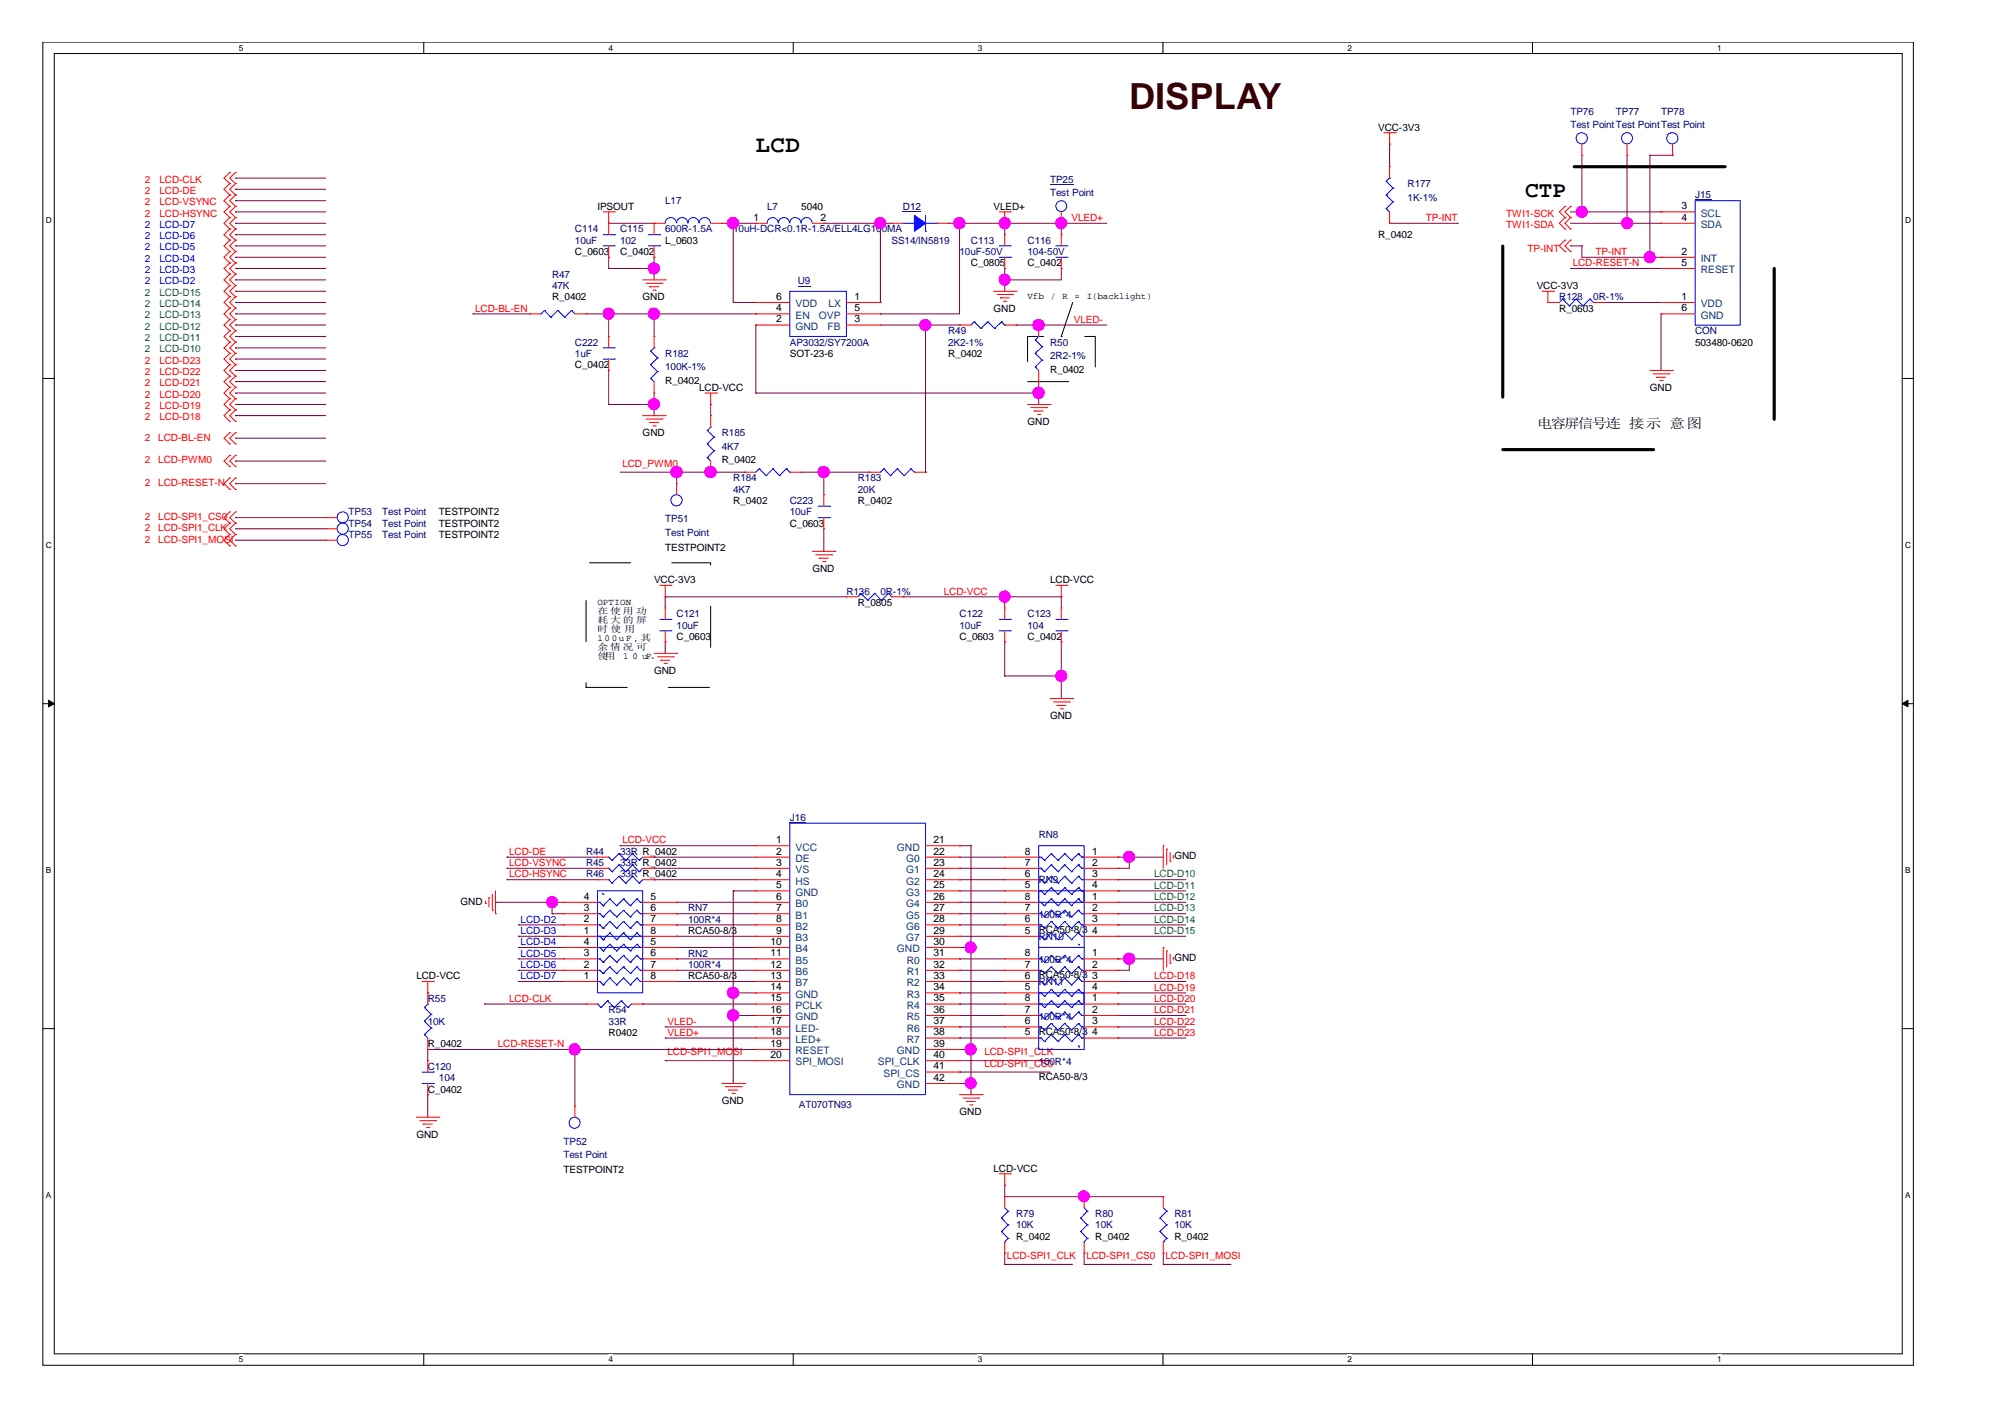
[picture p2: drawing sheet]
<svg xmlns="http://www.w3.org/2000/svg" width="297mm" height="210mm" viewBox="0 0 297 210" stroke-linecap="round" stroke-linejoin="round" font-family="sans-serif">
<defs><g id="words">
<text font-size="5.3" fill="#400000" x="167.3" y="16.2">DISPLAY</text>
<text font-size="3.5" x="112" y="22.5">LCD</text>
<text font-size="3.3" x="226" y="29.1">CTP</text>
<text font-size="2" x="227.7" y="63.5">电容屏信号连 接示 意图</text>
<g font-size="1.5" fill="#000080">
<text x="232.7" y="17">TP76</text>
<text x="239.4" y="17">TP77</text>
<text x="246.1" y="17">TP78</text>
<text x="232.7" y="19">Test PointTest PointTest Point</text>
<text x="155.6" y="27.1">TP25</text>
<text x="155.6" y="29.1">Test Point</text>
<text x="208.5" y="27.7">R177</text>
<text x="208.5" y="29.7">1K-1%</text>
<text x="251.1" y="29.4">J15</text>
<text x="85.2" y="34.4">C114</text>
<text x="91.9" y="34.4">C115</text>
<text x="98.6" y="30.2">L17</text>
<text x="98.6" y="34.4">600R-1.5A</text>
<text x="108.6" y="34.4">10uH-DCR&lt;0.1R-1.5A/ELL4LG100MA</text>
<text x="113.7" y="31.1">L7</text>
<text x="133.8" y="31.1">D12</text>
<text x="81.8" y="41.1">R47</text>
<text x="85.2" y="36.1">10uF</text>
<text x="91.9" y="36.1">102</text>
<text x="132.1" y="36.1">SS14/IN5819</text>
<text x="142.2" y="37.8">10uF-50V</text>
<text x="143.8" y="36.1">C113</text>
<text x="152.2" y="36.1">C116</text>
<text x="152.2" y="37.8">104-50V</text>
<text x="81.8" y="42.8">47K</text>
<text x="118.2" y="42.1">U9</text>
<text x="231" y="44.5">R128</text>
<text x="236.1" y="44.5">0R-1%</text>
<text x="85.2" y="51.2">C222</text>
<text x="85.2" y="52.9">1uF</text>
<text x="98.6" y="52.9">R182</text>
<text x="117" y="51.2">AP3032/SY7200A</text>
<text x="140.5" y="49.5">R49</text>
<text x="140.5" y="51.2">2K2-1%</text>
<text x="155.6" y="51.2">R50</text>
<text x="155.6" y="53.2">2R2-1%</text>
<text x="251.1" y="49.5">CON</text>
<text x="98.6" y="54.9">100K-1%</text>
<text x="106.9" y="64.6">R185</text>
<text x="106.9" y="66.6">4K7</text>
<text x="108.6" y="71.3">R184</text>
<text x="127.1" y="71.3">R183</text>
<text x="51.6" y="76.3">TP53</text>
<text x="56.6" y="76.3">Test Point</text>
<text x="98.6" y="77.4">TP51</text>
<text x="108.6" y="73">4K7</text>
<text x="117" y="74.6">C223</text>
<text x="117" y="76.3">10uF</text>
<text x="127.1" y="73">20K</text>
<text x="51.6" y="78">TP54</text>
<text x="51.6" y="79.7">TP55</text>
<text x="56.6" y="78">Test Point</text>
<text x="56.6" y="79.7">Test Point</text>
<text x="98.6" y="79.3">Test Point</text>
<text x="125.4" y="88.1">R136</text>
<text x="130.4" y="88.1">0R-1%</text>
<text x="100.2" y="91.4">C121</text>
<text x="100.2" y="93.1">10uF</text>
<text x="142.2" y="91.4">C122</text>
<text x="142.2" y="93.1">10uF</text>
<text x="152.2" y="91.4">C123</text>
<text x="152.2" y="93.1">104</text>
<text x="117" y="121.6">J16</text>
<text x="153.9" y="124.1">RN8</text>
<text x="86.8" y="130">R46</text>
<text x="86.8" y="128.3">R45</text>
<text x="86.8" y="126.6">R44</text>
<text x="91.9" y="130">33R R_0402</text>
<text x="91.9" y="128.3">33R R_0402</text>
<text x="91.9" y="126.6">33R R_0402</text>
<text x="153.9" y="130.8">RN9</text>
<text x="101.9" y="136.7">100R*4</text>
<text x="101.9" y="135">RN7</text>
<text x="153.9" y="136">100R*4</text>
<text x="101.9" y="143.4">100R*4</text>
<text x="101.9" y="141.7">RN2</text>
<text x="153.9" y="139.2">RN10</text>
<text x="153.9" y="142.7">100R*4</text>
<text x="63.4" y="148.4">R55</text>
<text x="153.9" y="145.9">RN11</text>
<text x="63.4" y="151.8">10K</text>
<text x="90.2" y="150.1">R54</text>
<text x="90.2" y="151.8">33R</text>
<text x="153.9" y="151.1">100R*4</text>
<text x="63.4" y="158.5">C120</text>
<text x="65" y="160.2">104</text>
<text x="153.9" y="157.8">100R*4</text>
<text x="118.4" y="164.2">AT070TN93</text>
<text x="83.5" y="169.6">TP52</text>
<text x="83.5" y="171.5">Test Point</text>
<text x="150.5" y="180.3">R79</text>
<text x="150.5" y="182">10K</text>
<text x="162.3" y="180.3">R80</text>
<text x="162.3" y="182">10K</text>
<text x="174" y="180.3">R81</text>
<text x="174" y="182">10K</text>
</g>
<g font-size="1.5">
<text x="204.2" y="19.4">VCC-3V3</text>
<text x="88.5" y="31.1">IPSOUT</text>
<text x="111.6" y="32.7">1</text>
<text x="118.7" y="31.1">5040</text>
<text x="121.5" y="32.7">2</text>
<text x="147.2" y="31.1">VLED+</text>
<text x="204.2" y="35.3">R_0402</text>
<text x="249.1" y="31">3</text>
<text x="249.1" y="32.7">4</text>
<text x="85.2" y="37.8">C_0603</text>
<text x="91.9" y="37.8">C_0402</text>
<text x="98.6" y="36.1">L_0603</text>
<text x="143.8" y="39.5">C_0805</text>
<text x="152.2" y="39.5">C_0402</text>
<text x="249.1" y="37.7">2</text>
<text x="249.1" y="39.4">5</text>
<text x="81.8" y="44.5">R_0402</text>
<text x="95.2" y="44.5">GND</text>
<text x="115" y="44.4">6</text>
<text x="115" y="46.1">4</text>
<text x="115" y="47.8">2</text>
<text x="126.6" y="47.8">3</text>
<text x="126.6" y="46.1">5</text>
<text x="126.6" y="44.4">1</text>
<text x="147.2" y="46.2">GND</text>
<text x="227.7" y="42.8">VCC-3V3</text>
<text x="231" y="46.2">R_0603</text>
<text x="249.1" y="44.4">1</text>
<text x="249.1" y="46.1">6</text>
<text x="117" y="52.9">SOT-23-6</text>
<text x="140.5" y="52.9">R_0402</text>
<text x="251.1" y="51.2">503480-0620</text>
<text x="85.2" y="54.5">C_0402</text>
<text x="98.6" y="56.9">R_0402</text>
<text x="103.6" y="57.9">LCD-VCC</text>
<text x="155.6" y="55.2">R_0402</text>
<text x="244.4" y="57.9">GND</text>
<text x="95.2" y="64.6">GND</text>
<text x="152.2" y="62.9">GND</text>
<text x="106.9" y="68.6">R_0402</text>
<text x="65" y="76.3">TESTPOINT2</text>
<text x="108.6" y="74.6">R_0402</text>
<text x="127.1" y="74.6">R_0402</text>
<text x="65" y="78">TESTPOINT2</text>
<text x="65" y="79.7">TESTPOINT2</text>
<text x="98.6" y="81.5">TESTPOINT2</text>
<text x="117" y="78">C_0603</text>
<text x="96.9" y="86.4">VCC-3V3</text>
<text x="120.4" y="84.7">GND</text>
<text x="127.1" y="89.8">R_0805</text>
<text x="155.6" y="86.4">LCD-VCC</text>
<text x="100.2" y="94.8">C_0603</text>
<text x="142.2" y="94.8">C_0603</text>
<text x="152.2" y="94.8">C_0402</text>
<text x="96.9" y="99.8">GND</text>
<text x="155.6" y="106.5">GND</text>
<text x="115" y="124.9">1</text>
<text x="138.3" y="124.9">21</text>
<text x="115" y="126.6">2</text>
<text x="115" y="128.2">3</text>
<text x="115" y="129.9">4</text>
<text x="115" y="131.6">5</text>
<text x="138.3" y="126.6">22</text>
<text x="138.3" y="128.2">23</text>
<text x="138.3" y="129.9">24</text>
<text x="138.3" y="131.6">25</text>
<text x="151.8" y="126.6">8</text>
<text x="151.8" y="128.2">7</text>
<text x="151.8" y="129.9">6</text>
<text x="151.8" y="131.6">5</text>
<text x="161.8" y="126.6">1</text>
<text x="161.8" y="128.2">2</text>
<text x="161.8" y="129.9">3</text>
<text x="161.8" y="131.6">4</text>
<text x="174" y="127.3">GND</text>
<text x="68.2" y="134">GND</text>
<text x="86.5" y="136.6">2</text>
<text x="86.5" y="135">3</text>
<text x="86.5" y="133.3">4</text>
<text x="96.4" y="136.6">7</text>
<text x="96.4" y="135">6</text>
<text x="96.4" y="133.3">5</text>
<text x="115" y="133.3">6</text>
<text x="115" y="135">7</text>
<text x="115" y="136.6">8</text>
<text x="138.3" y="133.3">26</text>
<text x="138.3" y="135">27</text>
<text x="138.3" y="136.6">28</text>
<text x="151.8" y="133.3">8</text>
<text x="151.8" y="135">7</text>
<text x="151.8" y="136.6">6</text>
<text x="161.8" y="133.3">1</text>
<text x="161.8" y="135">2</text>
<text x="161.8" y="136.6">3</text>
<text x="86.5" y="138.3">1</text>
<text x="86.5" y="143.4">2</text>
<text x="86.5" y="141.7">3</text>
<text x="86.5" y="140">4</text>
<text x="96.4" y="138.3">8</text>
<text x="96.4" y="143.4">7</text>
<text x="96.4" y="141.7">6</text>
<text x="96.4" y="140">5</text>
<text x="101.9" y="138.4">RCA50-8/3</text>
<text x="114.1" y="140">10</text>
<text x="114.1" y="141.7">11</text>
<text x="114.1" y="143.4">12</text>
<text x="115" y="138.3">9</text>
<text x="138.3" y="138.3">29</text>
<text x="138.3" y="140">30</text>
<text x="138.3" y="141.7">31</text>
<text x="138.3" y="143.4">32</text>
<text x="151.8" y="141.7">8</text>
<text x="151.8" y="143.4">7</text>
<text x="151.8" y="138.3">5</text>
<text x="153.9" y="138.2">RCA50-8/3</text>
<text x="161.8" y="141.7">1</text>
<text x="161.8" y="143.4">2</text>
<text x="161.8" y="138.3">4</text>
<text x="174" y="142.4">GND</text>
<text x="61.7" y="145.1">LCD-VCC</text>
<text x="86.5" y="145">1</text>
<text x="96.4" y="145">8</text>
<text x="101.9" y="145.1">RCA50-8/3</text>
<text x="114.1" y="145">13</text>
<text x="114.1" y="146.7">14</text>
<text x="114.1" y="148.4">15</text>
<text x="138.3" y="145">33</text>
<text x="138.3" y="146.7">34</text>
<text x="138.3" y="148.4">35</text>
<text x="151.8" y="145">6</text>
<text x="151.8" y="146.7">5</text>
<text x="151.8" y="148.4">8</text>
<text x="153.9" y="144.9">RCA50-8/3</text>
<text x="161.8" y="145">3</text>
<text x="161.8" y="146.7">4</text>
<text x="161.8" y="148.4">1</text>
<text x="63.4" y="155.1">R_0402</text>
<text x="90.2" y="153.5">R0402</text>
<text x="114.1" y="150">16</text>
<text x="114.1" y="151.7">17</text>
<text x="114.1" y="153.4">18</text>
<text x="114.1" y="155.1">19</text>
<text x="138.3" y="155.1">39</text>
<text x="138.3" y="150">36</text>
<text x="138.3" y="151.7">37</text>
<text x="138.3" y="153.4">38</text>
<text x="151.8" y="150">7</text>
<text x="151.8" y="151.7">6</text>
<text x="151.8" y="153.4">5</text>
<text x="153.9" y="153.3">RCA50-8/3</text>
<text x="161.8" y="150">2</text>
<text x="161.8" y="151.7">3</text>
<text x="161.8" y="153.4">4</text>
<text x="63.4" y="161.9">C_0402</text>
<text x="114.1" y="156.7">20</text>
<text x="138.3" y="160.1">42</text>
<text x="138.3" y="156.7">40</text>
<text x="138.3" y="158.4">41</text>
<text x="153.9" y="160">RCA50-8/3</text>
<text x="106.9" y="163.5">GND</text>
<text x="142.2" y="165.2">GND</text>
<text x="61.7" y="168.5">GND</text>
<text x="83.5" y="173.8">TESTPOINT2</text>
<text x="147.2" y="173.6">LCD-VCC</text>
<text x="150.5" y="183.6">R_0402</text>
<text x="162.3" y="183.6">R_0402</text>
<text x="174" y="183.6">R_0402</text>
</g>
<g font-size="1.5" fill="#f00">
<text x="21.5" y="28.7">2</text>
<text x="21.5" y="27.1">2</text>
<text x="23.6" y="28.7">LCD-DE</text>
<text x="23.6" y="27.1">LCD-CLK</text>
<text x="21.5" y="30.4">2</text>
<text x="21.5" y="32.1">2</text>
<text x="23.6" y="30.4">LCD-VSYNC</text>
<text x="23.6" y="32.1">LCD-HSYNC</text>
<text x="158.7" y="32.7">VLED+</text>
<text x="211.2" y="32.7">TP-INT</text>
<text x="223.1" y="32.1">TWI1-SCK</text>
<text x="223.1" y="33.8">TWI1-SDA</text>
<text x="226.3" y="37.3">TP-INT</text>
<text x="233" y="39.4">LCD-RESET-N</text>
<text x="236.4" y="37.8">TP-INT</text>
<text x="70.4" y="46.2">LCD-BL-EN</text>
<text x="159.1" y="47.8">VLED-</text>
<text x="21.5" y="53.9">2</text>
<text x="23.6" y="53.9">LCD-D23</text>
<text x="21.5" y="58.9">2</text>
<text x="21.5" y="57.2">2</text>
<text x="21.5" y="55.6">2</text>
<text x="23.6" y="58.9">LCD-D20</text>
<text x="23.6" y="57.2">LCD-D21</text>
<text x="23.6" y="55.6">LCD-D22</text>
<text x="21.5" y="62.2">2</text>
<text x="21.5" y="60.6">2</text>
<text x="21.5" y="65.3">2</text>
<text x="23.5" y="65.3">LCD-BL-EN</text>
<text x="23.6" y="62.2">LCD-D18</text>
<text x="23.6" y="60.6">LCD-D19</text>
<text x="21.5" y="72">2</text>
<text x="21.5" y="68.6">2</text>
<text x="23.5" y="72">LCD-RESET-N</text>
<text x="23.5" y="68.6">LCD-PWM0</text>
<text x="92.2" y="69.2">LCD_PWM0</text>
<text x="21.5" y="77">2</text>
<text x="23.5" y="77">LCD-SPI1_CS0</text>
<text x="21.5" y="78.7">2</text>
<text x="21.5" y="80.4">2</text>
<text x="23.5" y="78.7">LCD-SPI1_CLK</text>
<text x="23.5" y="80.4">LCD-SPI1_MOSI</text>
<text x="139.8" y="88.1">LCD-VCC</text>
<text x="92.2" y="124.9">LCD-VCC</text>
<text x="75.4" y="128.3">LCD-VSYNC</text>
<text x="75.4" y="130">LCD-HSYNC</text>
<text x="75.4" y="126.6">LCD-DE</text>
<text x="75.4" y="148.4">LCD-CLK</text>
<text x="171" y="148.4">LCD-D20</text>
<text x="171" y="146.7">LCD-D19</text>
<text x="171" y="145">LCD-D18</text>
<text x="73.7" y="155.1">LCD-RESET-N</text>
<text x="98.9" y="153.4">VLED+</text>
<text x="98.9" y="151.8">VLED-</text>
<text x="171" y="153.4">LCD-D23</text>
<text x="171" y="151.8">LCD-D22</text>
<text x="171" y="150.1">LCD-D21</text>
<text x="98.9" y="156.4">LCD-SPI1_MOSI</text>
<text x="145.8" y="156.4">LCD-SPI1_CLK</text>
<text x="145.8" y="158">LCD-SPI1_CS0</text>
<text x="149.2" y="186.5">LCD-SPI1_CLK</text>
<text x="161" y="186.5">LCD-SPI1_CS0</text>
<text x="172.7" y="186.5">LCD-SPI1_MOSI</text>
</g>
<g font-size="1.5" fill="#00f">
<text x="21.5" y="33.8">2</text>
<text x="21.5" y="35.4">2</text>
<text x="23.6" y="33.8">LCD-D7</text>
<text x="23.6" y="35.4">LCD-D6</text>
<text x="21.5" y="37.1">2</text>
<text x="21.5" y="38.8">2</text>
<text x="21.5" y="40.5">2</text>
<text x="23.6" y="37.1">LCD-D5</text>
<text x="23.6" y="38.8">LCD-D4</text>
<text x="23.6" y="40.5">LCD-D3</text>
<text x="21.5" y="42.1">2</text>
<text x="23.6" y="42.1">LCD-D2</text>
<text x="77.1" y="136.7">LCD-D2</text>
<text x="77.1" y="138.4">LCD-D3</text>
<text x="77.1" y="140">LCD-D4</text>
<text x="77.1" y="143.4">LCD-D6</text>
<text x="77.1" y="141.7">LCD-D5</text>
<text x="77.1" y="145">LCD-D7</text>
</g>
<g font-size="1.5" fill="#004080">
<text x="252" y="32.1">SCL</text>
<text x="252" y="33.8">SDA</text>
<text x="252" y="38.8">INT</text>
<text x="252" y="40.5">RESET</text>
<text x="117.9" y="45.5">VDD</text>
<text x="117.9" y="47.2">EN</text>
<text x="121.3" y="47.2">OVP</text>
<text x="122.7" y="45.5">LX</text>
<text x="252" y="45.5">VDD</text>
<text x="252" y="47.2">GND</text>
<text x="117.9" y="48.9">GND</text>
<text x="122.6" y="48.9">FB</text>
<text x="117.9" y="126">VCC</text>
<text x="132.9" y="126">GND</text>
<text x="117.9" y="127.7">DE</text>
<text x="117.9" y="129.3">VS</text>
<text x="117.9" y="131">HS</text>
<text x="134.2" y="127.7">G0</text>
<text x="134.2" y="129.3">G1</text>
<text x="134.2" y="131">G2</text>
<text x="117.9" y="132.7">GND</text>
<text x="117.9" y="134.4">B0</text>
<text x="117.9" y="136.1">B1</text>
<text x="117.9" y="137.7">B2</text>
<text x="134.2" y="132.7">G3</text>
<text x="134.2" y="134.4">G4</text>
<text x="134.2" y="136.1">G5</text>
<text x="134.2" y="137.7">G6</text>
<text x="117.9" y="139.4">B3</text>
<text x="117.9" y="141.1">B4</text>
<text x="117.9" y="142.8">B5</text>
<text x="132.9" y="141.1">GND</text>
<text x="134.2" y="139.4">G7</text>
<text x="134.3" y="142.8">R0</text>
<text x="117.9" y="144.5">B6</text>
<text x="117.9" y="146.1">B7</text>
<text x="117.9" y="147.8">GND</text>
<text x="117.9" y="149.5">PCLK</text>
<text x="134.3" y="144.5">R1</text>
<text x="134.3" y="146.1">R2</text>
<text x="134.3" y="147.8">R3</text>
<text x="134.3" y="149.5">R4</text>
<text x="117.9" y="151.1">GND</text>
<text x="117.9" y="152.8">LED-</text>
<text x="117.9" y="154.5">LED+</text>
<text x="134.3" y="151.1">R5</text>
<text x="134.3" y="152.8">R6</text>
<text x="134.3" y="154.5">R7</text>
<text x="117.9" y="156.2">RESET</text>
<text x="117.9" y="157.8">SPI_MOSI</text>
<text x="130" y="157.8">SPI_CLK</text>
<text x="130.9" y="159.5">SPI_CS</text>
<text x="132.9" y="156.2">GND</text>
<text x="132.9" y="161.2">GND</text>
</g>
<g font-size="1.5" fill="#008000">
<text x="21.5" y="47.2">2</text>
<text x="21.5" y="45.5">2</text>
<text x="21.5" y="43.8">2</text>
<text x="23.6" y="47.2">LCD-D13</text>
<text x="23.6" y="45.5">LCD-D14</text>
<text x="23.6" y="43.8">LCD-D15</text>
<text x="21.5" y="52.2">2</text>
<text x="21.5" y="50.5">2</text>
<text x="21.5" y="48.9">2</text>
<text x="23.6" y="52.2">LCD-D10</text>
<text x="23.6" y="50.5">LCD-D11</text>
<text x="23.6" y="48.9">LCD-D12</text>
<text x="171" y="131.6">LCD-D11</text>
<text x="171" y="130">LCD-D10</text>
<text x="171" y="136.7">LCD-D14</text>
<text x="171" y="135">LCD-D13</text>
<text x="171" y="133.3">LCD-D12</text>
<text x="171" y="138.4">LCD-D15</text>
</g>
<g font-size="1.4">
<text x="152.2" y="44.3">Vfb</text>
<text x="155.6" y="44.3">/</text>
<text x="157.4" y="44.3">R</text>
<text x="159.2" y="44.3">=</text>
<text x="161" y="44.3">I(backlight)</text>
<text x="88.5" y="89.5">OPTION</text>
<text x="88.5" y="90.9">在 使 用 功</text>
<text x="88.5" y="92.3">耗 大 的 屏</text>
<text x="88.5" y="93.6">时 使 用</text>
<text x="88.5" y="95">1 0 0 u F , 其</text>
<text x="88.5" y="96.3">余 情 况 可</text>
<text x="88.5" y="97.7">使用</text>
<text x="92.3" y="97.7">1 0 uF。</text>
</g>
<g font-size="1.2">
<text x="35.4" y="7.5">5</text>
<text x="90.1" y="7.5">4</text>
<text x="144.9" y="7.5">3</text>
<text x="199.6" y="7.5">2</text>
<text x="254.4" y="7.5">1</text>
<text x="6.8" y="33.1">D</text>
<text x="282.2" y="33.1">D</text>
<text x="6.8" y="81.2">C</text>
<text x="282.2" y="81.2">C</text>
<text x="6.8" y="129.4">B</text>
<text x="282.2" y="129.4">B</text>
<text x="6.8" y="177.5">A</text>
<text x="282.2" y="177.5">A</text>
<text x="35.4" y="201.8">5</text>
<text x="90.1" y="201.8">4</text>
<text x="144.9" y="201.8">3</text>
<text x="199.6" y="201.8">2</text>
<text x="254.4" y="201.8">1</text>
</g>
</g></defs>
<path d="M6.3 6.2h277.2v196h-277.2zM8 7.9h273.8v192.6h-273.8z" fill="none" stroke="#000" stroke-width=".15"/>
<g fill="#fff">
<path d="M35.4 6.4h.6v1.4h-.6z"/>
<path d="M35.4 200.7h.6v1.4h-.6z"/>
</g>
<path d="M62.8 6.2v1.7M62.8 200.5v1.7" fill="none" stroke="#000" stroke-width=".15"/>
<g fill="#fff">
<path d="M90.1 6.4h.7v1.4h-.7z"/>
<path d="M90.1 200.7h.7v1.4h-.7z"/>
</g>
<path d="M117.5 6.2v1.7M117.5 200.5v1.7" fill="none" stroke="#000" stroke-width=".15"/>
<g fill="#fff">
<path d="M144.9 6.4h.6v1.4h-.6z"/>
<path d="M144.9 200.7h.6v1.4h-.6z"/>
</g>
<path d="M172.3 6.2v1.7M172.3 200.5v1.7" fill="none" stroke="#000" stroke-width=".15"/>
<g fill="#fff">
<path d="M199.6 6.4h.7v1.4h-.7z"/>
<path d="M199.6 200.7h.7v1.4h-.7z"/>
</g>
<path d="M227 6.2v1.7M227 200.5v1.7" fill="none" stroke="#000" stroke-width=".15"/>
<g fill="#fff">
<path d="M254.4 6.4h.6v1.4h-.6z"/>
<path d="M254.4 200.7h.6v1.4h-.6z"/>
<path d="M6.8 31.9h.8v1.4h-.8z"/>
<path d="M282.2 31.9h.9v1.4h-.9z"/>
<path d="M6.8 80.1h.8v1.4h-.8z"/>
<path d="M282.2 80.1h.9v1.4h-.9z"/>
</g>
<path d="M6.3 56.1h1.7M281.8 56.1h1.7" fill="none" stroke="#000" stroke-width=".15"/>
<g fill="#fff">
<path d="M6.8 128.2h.7v1.4h-.7z"/>
<path d="M282.2 128.2h.8v1.4h-.8z"/>
</g>
<path d="M6.3 104.2h1.7M281.8 104.2h1.7" fill="none" stroke="#000" stroke-width=".15"/>
<g fill="#000" stroke="#000" stroke-width=".15">
<path d="M7.2 103.7l.8 .5-.8 .5z" fill-rule="evenodd"/>
<path d="M281.8 104.2l.9-.5v1z" fill-rule="evenodd"/>
</g>
<g fill="#fff">
<path d="M6.8 176.4h.7v1.4h-.7z"/>
<path d="M282.2 176.4h.8v1.4h-.8z"/>
</g>
<path d="M6.3 152.4h1.7M281.8 152.4h1.7" fill="none" stroke="#000" stroke-width=".15"/>
<path d="M152.2 49.8h10.1v6.7h-10.1zM157.2 49.8h.1M158.9 44.8l-1.7 5M86.8 83.4h18.5v18.4h-18.5z" fill="none" stroke="#000" stroke-width=".15" stroke-dasharray="6.1 6.1"/>
<path d="M222.6 24.7h40.2v41.9h-40.2z" fill="none" stroke="#000" stroke-width=".47" stroke-dasharray="22.4 22.4"/>
<g fill="none" stroke="#800040" stroke-width=".15">
<path d="M34.9 34.8h.1M34.9 36.4h.1M34.9 33.1h.1M34.9 38.1h.1M34.9 39.8h.1M34.9 29.7h.1M34.9 31.4h.1M34.9 28h.1M34.9 26.4h.1M34.9 33.1h13.4M34.9 34.8h13.4M34.9 36.4h13.4"/>
<path d="M34.9 38.1h13.4M34.9 39.8h13.4M34.9 29.7h13.4M34.9 31.4h13.4M34.9 28h13.4M34.9 26.4h13.4M90.2 33.1h.1M90.2 38.1h.1M90.2 39.8h.1M90.2 33.1h6.7M90.2 38.1v1.7M90.2 39.8h6.7"/>
<path d="M96.9 39.8h.1M96.9 38.1h.1M96.9 38.1v3.4M106.9 33.1h5.1M108.6 33.1h.1M108.6 33.1v11.7M122 33.1h.1M122 33.1h10.1M130.4 33.1h.1M130.4 33.1v11.7M140.5 33.1h.1M140.5 33.1h23.5"/>
<path d="M142.2 33.1h.1M142.2 33.1v13.4h-11.8M148.8 33.1h.1M148.8 39.8h.1M148.8 33.1v1.7M148.8 39.8v3.4M157.2 39.8h.1M157.2 33.1h.1M157.2 33.1v1.7M157.2 39.8v1.7h-8.4M205.9 21.4h.1M205.9 33.1h10"/>
<path d="M205.9 21.4v3.3M215.9 33.1h.1M232.7 36.4h.1M232.7 39.8h.1M232.7 33.1h13.4M232.7 36.4h1.7M232.7 39.8h13.4M232.7 31.4h13.4M234.4 31.4h.1M234.4 36.4h.1M234.4 36.4v1.7h11.7M234.4 23v8.4"/>
<path d="M241 33.1h.1M241 23v10.1M244.4 38.1h.1M244.4 23h.1M244.4 23v15.1M244.4 23h3.4M246.1 38.1h.1M246.1 33.1h.1M246.1 31.4h.1M247.8 23h.1M34.9 53.2h.1M34.9 54.9h.1"/>
<path d="M34.9 56.5h.1M34.9 58.2h.1M34.9 44.8h.1M34.9 41.5h.1M34.9 59.9h.1M34.9 46.5h.1M34.9 48.1h.1M34.9 49.8h.1M34.9 43.2h.1M34.9 51.5h.1M34.9 41.5h13.4M34.9 46.5h13.4"/>
<path d="M34.9 58.2h13.4M34.9 44.8h13.4M34.9 48.1h13.4M34.9 53.2h13.4M34.9 54.9h13.4M34.9 56.5h13.4M34.9 59.9h13.4M34.9 49.8h13.4M34.9 43.2h13.4M34.9 51.5h13.4M70.1 46.5h.1M70.1 46.5h8.3"/>
<path d="M86.8 46.5h25.2M90.2 46.5h.1M90.2 59.9h.1M90.2 46.5v3.3M90.2 54.9v5M90.2 59.9h6.7M96.9 46.5h.1M96.9 59.9h.1M96.9 46.5v3.3M96.9 58.2v3.4M105.3 59.9v1.7M108.6 44.8h.1"/>
<path d="M108.6 44.8h3.4M112 58.2h.1M112 48.1h.1M112 46.5h.1M112 58.2h41.9M112 48.1v10.1M130.4 46.5h.1M130.4 48.1h11.8M137.1 48.1h.1M137.1 48.1v21.8M142.2 48.1h.1M148.8 41.5h.1"/>
<path d="M150.5 48.1h.1M150.5 48.1h13.5M153.9 58.2h.1M153.9 48.1h.1M153.9 56.5h.1M153.9 56.5v3.4M237.7 44.8h.1M237.7 44.8h8.4M246.1 46.5h.1M246.1 46.5v8.4M34.9 61.6h.1M34.9 71.6h.1"/>
<path d="M34.9 76.7h.1M34.9 78.3h.1M34.9 64.9h.1M34.9 68.3h.1M34.9 61.6h13.4M34.9 71.6h13.4M34.9 76.7h13.4M34.9 78.3h13.4M34.9 64.9h13.4M34.9 68.3h13.4M91.9 69.9h18.4M96.9 61.6h.1"/>
<path d="M100.2 69.9h.1M100.2 69.9v1.7M105.3 61.6h.1M105.3 69.9h.1M110.3 69.9h.1M118.7 69.9h10M122 69.9h.1M122 69.9v3.4M122 78.3v3.4M128.7 69.9h.1M137.1 69.9h.1M34.9 80h.1"/>
<path d="M34.9 80h13.4M98.6 88.4h.1M98.6 95.1h.1M98.6 88.4v1.7M98.6 95.1v1.7M98.6 88.4h26.8M122 81.7h.1M133.8 88.4h.1M133.8 88.4h23.4M148.8 95.1h.1M148.8 88.4h.1M148.8 88.4v1.7"/>
<path d="M148.8 95.1v5M157.2 88.4h.1M157.2 95.1h.1M157.2 88.4v1.7M157.2 95.1v8.4M148.8 100.1h.1M148.8 100.1h8.4M157.2 100.1h.1M73.4 133.7h.1M73.4 133.7h10.1M75.1 128.6h.1M75.1 130.3h.1"/>
<path d="M75.1 127h.1M75.1 130.3h13.4M75.1 128.6h13.4M75.1 127h13.4M76.8 137h.1M76.8 138.7h.1M76.8 137h6.7M76.8 138.7h6.7M81.8 133.7h.1M81.8 135.4h.1M81.8 135.4h1.7M81.8 133.7v1.7"/>
<path d="M91.9 125.3h.1M91.9 125.3h20.1M96.9 128.6h.1M96.9 130.3h.1M96.9 127h.1M96.9 130.3h15.1M96.9 128.6h15.1M96.9 127h15.1M100.2 133.7h.1M100.2 135.4h.1M100.2 137h.1M100.2 138.7h.1"/>
<path d="M100.2 137h11.8M100.2 135.4h11.8M100.2 133.7h11.8M100.2 138.7h11.8M108.6 132h.1M108.6 132h3.4M108.6 132v28.5M142.2 132h.1M142.2 130.3h.1M142.2 128.6h.1M142.2 127h.1M142.2 138.7h.1"/>
<path d="M142.2 137h.1M142.2 135.4h.1M142.2 133.7h.1M142.2 125.3h.1M142.2 137h6.6M142.2 135.4h6.6M142.2 133.7h6.6M142.2 132h6.6M142.2 138.7h6.6M142.2 130.3h6.6M142.2 125.3h1.6M142.2 128.6h6.6"/>
<path d="M142.2 127h6.6M143.8 125.3h.1M143.8 125.3v36.9M165.6 137h.1M165.6 135.4h.1M165.6 133.7h.1M165.6 132h.1M165.6 138.7h.1M165.6 130.3h.1M165.6 127h.1M165.6 128.6h.1M165.6 137h10.1"/>
<path d="M165.6 135.4h10.1M165.6 133.7h10.1M165.6 132h10.1M165.6 138.7h10.1M165.6 130.3h10.1M165.6 127h6.7M167.3 127h.1M167.3 127v1.6h-1.7M63.4 155.5h.1M63.4 155.5v1.6M63.4 155.5h48.6M71.8 148.7h.1"/>
<path d="M71.8 148.7h15M76.8 145.4h.1M76.8 140.3h.1M76.8 143.7h.1M76.8 142h.1M76.8 145.4h6.7M76.8 140.3h6.7M76.8 143.7h6.7M76.8 142h6.7M85.2 155.5h.1M85.2 155.5v8.3M95.2 148.7h.1"/>
<path d="M95.2 148.7h16.8M98.6 153.8h.1M98.6 152.1h.1M98.6 157.1h.1M98.6 153.8h13.4M98.6 152.1h13.4M98.6 157.1h13.4M100.2 140.3h.1M100.2 142h.1M100.2 143.7h.1M100.2 145.4h.1M100.2 145.4h11.8"/>
<path d="M100.2 140.3h11.8M100.2 143.7h11.8M100.2 142h11.8M108.6 147.1h.1M108.6 150.4h.1M108.6 147.1h3.4M108.6 150.4h3.4M112 155.5h.1M142.2 147.1h.1M142.2 145.4h.1M142.2 143.7h.1M142.2 142h.1"/>
<path d="M142.2 153.8h.1M142.2 152.1h.1M142.2 150.4h.1M142.2 148.7h.1M142.2 140.3h.1M142.2 155.5h.1M142.2 157.1h.1M142.2 158.8h.1M142.2 153.8h6.6M142.2 152.1h6.6M142.2 145.4h6.6M142.2 140.3h1.6"/>
<path d="M142.2 143.7h6.6M142.2 142h6.6M142.2 148.7h6.6M142.2 147.1h6.6M142.2 150.4h6.6M142.2 155.5h1.6M142.2 157.1h13.4M142.2 158.8h13.4M143.8 140.3h.1M165.6 153.8h.1M165.6 152.1h.1M165.6 150.4h.1"/>
<path d="M165.6 148.7h.1M165.6 147.1h.1M165.6 145.4h.1M165.6 142h.1M165.6 143.7h.1M165.6 153.8h10.1M165.6 152.1h10.1M165.6 145.4h10.1M165.6 142h6.7M165.6 148.7h10.1M165.6 147.1h10.1M165.6 150.4h10.1"/>
<path d="M167.3 142h.1M167.3 142v1.7h-1.7M63.4 162.2h.1M63.4 162.2v3.3M142.2 160.5h1.6M143.8 160.5h.1M143.8 162.2h.1M148.8 175.6h.1M148.8 177.3h.1M148.8 175.6v1.7M148.8 177.3h23.5M160.6 177.3h.1"/>
<path d="M148.8 187.3h.1M148.8 185.6h.1M148.8 185.6v1.7M148.8 187.3h10.1M160.6 185.6h.1M160.6 187.3h.1M160.6 187.3h10M160.6 185.6v1.7M172.3 187.3h.1M172.3 185.6h.1M172.3 187.3h10.1M172.3 185.6v1.7"/>
</g>
<g fill="#f0f" stroke="#f0f" stroke-width=".15">
<circle cx="160.6" cy="177.2" r=".81"/>
<circle cx="148.8" cy="88.4" r=".82"/>
<circle cx="157.2" cy="100.1" r=".82"/>
<circle cx="148.8" cy="41.4" r=".82"/>
<circle cx="153.9" cy="58.2" r=".83"/>
<circle cx="108.6" cy="33" r=".83"/>
<circle cx="148.8" cy="33" r=".82"/>
<circle cx="142.1" cy="33" r=".83"/>
<circle cx="157.2" cy="33" r=".82"/>
<circle cx="153.9" cy="48.1" r=".82"/>
<circle cx="130.4" cy="33" r=".83"/>
<circle cx="96.9" cy="39.8" r=".82"/>
<circle cx="85.1" cy="155.4" r=".82"/>
<circle cx="108.6" cy="147.1" r=".83"/>
<circle cx="108.6" cy="150.4" r=".83"/>
<circle cx="81.8" cy="133.6" r=".82"/>
<circle cx="143.8" cy="155.4" r=".82"/>
<circle cx="143.8" cy="140.3" r=".81"/>
<circle cx="143.8" cy="160.5" r=".81"/>
<circle cx="167.3" cy="142" r=".83"/>
<circle cx="167.3" cy="126.9" r=".82"/>
<circle cx="234.3" cy="31.4" r=".82"/>
<circle cx="244.4" cy="38.1" r=".82"/>
<circle cx="241" cy="33" r=".82"/>
<circle cx="90.2" cy="46.5" r=".82"/>
<circle cx="96.9" cy="46.5" r=".83"/>
<circle cx="96.9" cy="59.9" r=".82"/>
<circle cx="100.2" cy="69.9" r=".83"/>
<circle cx="137.1" cy="48.1" r=".82"/>
<circle cx="122" cy="69.9" r=".83"/>
<circle cx="105.3" cy="69.9" r=".83"/>
</g>
<g fill="none" stroke="#f00" stroke-width=".15">
<path d="M205 19.7h1.7M205.9 19.7v1.7M206.7 19.7h.1M34 27.2h.1M34 28.9h.1M34 30.6h.1M34 32.2h.1M34 33.9h.1M34 35.6h.1M34 37.3h.1M34 39h.1M34 25.5h.1"/>
<path d="M34 27.2l-.8 .8 .8 .9M34 28.9l-.8 .8 .8 .9M34 30.6l-.8 .8 .8 .8M34 32.2l-.8 .9 .8 .8M34 33.9l-.8 .9 .8 .8M34 35.6l-.8 .8 .8 .9M34 37.3l-.8 .8 .8 .9M34 25.5l-.8 .9 .8 .8M34 39l-.8 .8 .8 .8M34.9 27.2h.1M34.9 28.9h.1M34.9 30.6h.1"/>
<path d="M34.9 32.2h.1M34.9 33.9h.1M34.9 35.6h.1M34.9 37.3h.1M34.9 39h.1M34.9 25.5h.1M34.9 27.2l-.9 .8 .9 .9M34.9 28.9l-.9 .8 .9 .9M34.9 30.6l-.9 .8 .9 .8M34.9 32.2l-.9 .9 .9 .8M34.9 33.9l-.9 .9 .9 .8M34.9 35.6l-.9 .8 .9 .9"/>
<path d="M34.9 37.3l-.9 .8 .9 .9M34.9 25.5l-.9 .9 .9 .8M34.9 39l-.9 .8 .9 .8M89.4 31.4h1.6M90.2 33.1h.1M90.2 38.1h.1M90.2 31.4v3.4M90.2 36.4v1.7M91 31.4h.1M96.9 38.1h.1M96.9 33.1h.1M96.9 33.1v1.7"/>
<path d="M96.9 36.4v1.7M96.9 33.1h1.7M105.3 33.1h1.6M106.9 33.1h.1M112 33.1h.1M112 33.1h1.7M120.4 33.1h1.6M122 33.1h.1M132.1 33.1h.1M132.1 33.1h1.7M138.8 33.1h1.7M140.5 33.1h.1"/>
<path d="M148 31.4h1.7M148.8 33.1h.1M148.8 39.8h.1M148.8 34.8h.1M148.8 31.4v1.7M148.8 34.8v1.6M148.8 38.1v1.7M149.7 31.4h.1M157.2 33.1h.1M157.2 39.8h.1M157.2 34.8h.1M157.2 31.4v1.7"/>
<path d="M157.2 34.8v1.6M157.2 38.1v1.7M205.9 21.4h.1M205.9 33.1h.1M205.9 24.7h.1M205.9 24.7v1.7M205.9 31.4v1.7M231.9 30.6h.1M231.9 32.2h.1M231.9 33.9h.1M231.9 37.3h.1M231.9 35.6h.1"/>
<path d="M231.9 30.6l-.9 .8 .9 .8M231.9 32.2l-.9 .9 .9 .8M231.9 35.6l-.9 .8 .9 .9M232.7 30.6h.1M232.7 32.2h.1M232.7 33.9h.1M232.7 37.3h.1M232.7 35.6h.1M232.7 30.6l-.8 .8 .8 .8M232.7 32.2l-.8 .9 .8 .8M232.7 35.6l-.8 .8 .8 .9M234.4 23h.1"/>
<path d="M234.4 21.4v1.6M241 23h.1M241 21.4v1.6M246.1 38.1h.1M246.1 31.4h.1M246.1 33.1h.1M246.1 39.8h.1M246.1 31.4h5M246.1 33.1h5M246.1 38.1h5M246.1 39.8h5M247.8 23h.1"/>
<path d="M247.8 21.4v1.6M34 50.7h.1M34 52.3h.1M34 49h.1M34 47.3h.1M34 45.6h.1M34 44h.1M34 42.3h.1M34 59.1h.1M34 57.4h.1M34 55.7h.1M34 54h.1"/>
<path d="M34 40.6h.1M34 50.7l-.8 .8 .8 .8M34 49l-.8 .8 .8 .9M34 47.3l-.8 .8 .8 .9M34 45.6l-.8 .9 .8 .8M34 44l-.8 .8 .8 .8M34 42.3l-.8 .9 .8 .8M34 59.1l-.8 .8 .8 .8M34 57.4l-.8 .8 .8 .9M34 55.7l-.8 .8 .8 .9M34 54l-.8 .9 .8 .8M34 52.3l-.8 .9 .8 .8"/>
<path d="M34 40.6l-.8 .9 .8 .8M34.9 50.7h.1M34.9 52.3h.1M34.9 49h.1M34.9 47.3h.1M34.9 45.6h.1M34.9 44h.1M34.9 42.3h.1M34.9 59.1h.1M34.9 57.4h.1M34.9 55.7h.1M34.9 54h.1"/>
<path d="M34.9 40.6h.1M34.9 50.7l-.9 .8 .9 .8M34.9 49l-.9 .8 .9 .9M34.9 47.3l-.9 .8 .9 .9M34.9 45.6l-.9 .9 .9 .8M34.9 44l-.9 .8 .9 .8M34.9 42.3l-.9 .9 .9 .8M34.9 59.1l-.9 .8 .9 .8M34.9 57.4l-.9 .8 .9 .9M34.9 55.7l-.9 .8 .9 .9M34.9 54l-.9 .9 .9 .8M34.9 52.3l-.9 .9 .9 .8"/>
<path d="M34.9 40.6l-.9 .9 .9 .8M78.4 46.5h.1M78.4 46.5h1.7M85.2 46.5h1.6M86.8 46.5h.1M90.2 54.9h.1M90.2 49.8h.1M90.2 49.8v1.7M90.2 53.2v1.7M95.2 41.5h3.4M95.7 42h2.4M96.2 42.5h.1"/>
<path d="M96.2 42.5h1.4M96.7 43h.4M96.9 58.2h.1M96.9 49.8h.1M96.9 49.8v1.7M96.9 56.5v1.7M97.1 43h.1M98.1 42h.1M98.6 41.5h.1M104.4 58.2h1.7M105.3 59.9h.1M105.3 58.2v1.7"/>
<path d="M106.1 58.2h.1M147.2 43.2h3.3M147.7 43.6h2.3M148.2 44.1h.1M148.2 44.1h1.3M148.7 44.6h.3M149 44.6h.1M150 43.6h.1M150.5 43.2h.1M152.2 59.9h3.4M153.9 56.5h.1M153.9 48.1h.1"/>
<path d="M153.9 48.1v1.7M153.9 54.9v1.6M155.6 59.9h.1M228.5 43.2h1.7M229.3 44.8h.1M229.3 43.2v1.6M229.3 44.8h1.7M230.2 43.2h.1M236.1 44.8h1.6M237.7 44.8h.1M244.4 54.9h3.4M244.9 55.4h2.4"/>
<path d="M245.4 55.9h.1M245.4 55.9h1.4M245.9 56.4h.4M246.1 44.8h.1M246.1 46.5h.1M246.1 44.8h5M246.1 46.5h5M246.3 56.4h.1M247.3 55.4h.1M247.8 54.9h.1M34 60.7h.1M34 62.4h.1"/>
<path d="M34 72.5h.1M34 70.8h.1M34 77.5h.1M34 75.8h.1M34 79.2h.1M34 65.8h.1M34 64.1h.1M34 69.1h.1M34 67.5h.1M34 60.7l-.8 .9 .8 .8M34 70.8l-.8 .8 .8 .9M34 75.8l-.8 .9 .8 .8"/>
<path d="M34 77.5l-.8 .8 .8 .9M34 79.2l-.8 .8 .8 .9M34 64.1l-.8 .8 .8 .9M34 67.5l-.8 .8 .8 .8M34.9 60.7h.1M34.9 62.4h.1M34.9 72.5h.1M34.9 70.8h.1M34.9 77.5h.1M34.9 75.8h.1M34.9 79.2h.1M34.9 65.8h.1"/>
<path d="M34.9 64.1h.1M34.9 69.1h.1M34.9 67.5h.1M34.9 60.7l-.9 .9 .9 .8M34.9 70.8l-.9 .8 .9 .9M34.9 75.8l-.9 .9 .9 .8M34.9 77.5l-.9 .8 .9 .9M34.9 79.2l-.9 .8 .9 .9M34.9 64.1l-.9 .8 .9 .9M34.9 67.5l-.9 .8 .9 .8M48.3 78.3h.1M48.3 76.7h.1"/>
<path d="M48.3 78.3h1.7M48.3 76.7h1.7M95.2 61.6h3.4M95.7 62.1h2.4M96.2 62.6h.1M96.2 62.6h1.4M96.7 63.1h.4M97.1 63.1h.1M98.1 62.1h.1M98.6 61.6h.1M100.2 71.6h.1M100.2 71.6v1.7"/>
<path d="M105.3 69.9h.1M105.3 61.6h.1M105.3 61.6v1.7M105.3 68.3v1.6M110.3 69.9h.1M110.3 69.9h1.7M117 69.9h1.7M118.7 69.9h.1M122 78.3h.1M122 73.3h.1M122 73.3v1.7M122 76.7v1.6"/>
<path d="M128.7 69.9h.1M128.7 69.9h1.7M135.5 69.9h1.6M137.1 69.9h.1M152.7 60.4h2.4M153.2 60.9h.1M153.2 60.9h1.4M153.7 61.4h.4M154.1 61.4h.1M155.1 60.4h.1M34 80.9h.1M34.9 80.9h.1"/>
<path d="M48.3 80h.1M48.3 80h1.7M96.9 96.8h3.3M97.4 97.3h2.3M97.7 86.7h1.7M97.9 97.8h.1M97.9 97.8h1.3M98.4 98.3h.3M98.6 88.4h.1M98.6 95.1h.1M98.6 90.1h.1M98.6 86.7v1.7"/>
<path d="M98.6 90.1v1.7M98.6 93.4v1.7M98.7 98.3h.1M99.4 86.7h.1M99.7 97.3h.1M100.2 96.8h.1M120.4 81.7h3.3M120.9 82.2h2.3M121.4 82.7h.1M121.4 82.7h1.3M121.9 83.2h.3M122.2 83.2h.1"/>
<path d="M123.2 82.2h.1M123.7 81.7h.1M125.4 88.4h.1M125.4 88.4h1.7M132.1 88.4h1.7M133.8 88.4h.1M148.8 95.1h.1M148.8 90.1h.1M148.8 90.1v1.7M148.8 93.4v1.7M156.4 86.7h1.7M157.2 88.4h.1"/>
<path d="M157.2 95.1h.1M157.2 90.1h.1M157.2 86.7v1.7M157.2 90.1v1.7M157.2 93.4v1.7M158.1 86.7h.1M155.6 103.5h3.3M156.1 104h2.3M156.6 104.5h.1M156.6 104.5h1.3M157.1 105h.3M157.4 105h.1"/>
<path d="M158.4 104h.1M158.9 103.5h.1M71.9 133.8h.1M71.9 133.5v.3M72.4 133h.1M72.4 133v1.3M72.9 134.8h.1M72.9 132.5v2.3M73.4 135.4h.1M73.4 132v3.4M83.5 138.7h.1M83.5 137h.1"/>
<path d="M83.5 135.4h.1M83.5 133.7h.1M83.5 138.7h5M83.5 137h5M83.5 135.4h5M83.5 133.7h5M88.5 130.3h.1M88.5 128.6h.1M88.5 127h.1M88.5 130.3h1.7M88.5 128.6h1.7M88.5 127h1.7"/>
<path d="M95.2 130.3h1.7M95.2 128.6h1.7M95.2 138.7h5M95.2 137h5M95.2 135.4h5M95.2 133.7h5M95.2 127h1.7M96.9 130.3h.1M96.9 128.6h.1M96.9 127h.1M100.2 138.7h.1M100.2 137h.1"/>
<path d="M100.2 135.4h.1M100.2 133.7h.1M112 125.3h.1M112 127h.1M112 128.6h.1M112 130.3h.1M112 132h.1M112 133.7h.1M112 135.4h.1M112 137h.1M112 138.7h.1M112 130.3h5"/>
<path d="M112 128.6h5M112 138.7h5M112 137h5M112 135.4h5M112 133.7h5M112 127h5M112 132h5M112 125.3h5M137.1 130.3h5.1M137.1 128.6h5.1M137.1 138.7h5.1M137.1 137h5.1"/>
<path d="M137.1 135.4h5.1M137.1 133.7h5.1M137.1 127h5.1M137.1 132h5.1M137.1 125.3h5.1M142.2 125.3h.1M142.2 127h.1M142.2 128.6h.1M142.2 130.3h.1M142.2 132h.1M142.2 133.7h.1M142.2 135.4h.1"/>
<path d="M142.2 137h.1M142.2 138.7h.1M148.8 127h.1M148.8 128.6h.1M148.8 130.3h.1M148.8 132h.1M148.8 133.7h.1M148.8 135.4h.1M148.8 137h.1M148.8 138.7h.1M148.8 130.3h5.1M148.8 128.6h5.1"/>
<path d="M148.8 138.7h5.1M148.8 137h5.1M148.8 135.4h5.1M148.8 133.7h5.1M148.8 127h5.1M148.8 132h5.1M160.6 130.3h5M160.6 128.6h5M160.6 138.7h5M160.6 137h5M160.6 135.4h5M160.6 133.7h5"/>
<path d="M160.6 127h5M160.6 132h5M165.6 127h.1M165.6 128.6h.1M165.6 130.3h.1M165.6 132h.1M165.6 133.7h.1M165.6 135.4h.1M165.6 137h.1M165.6 138.7h.1M172.3 125.3h.1M172.3 125.3v3.3"/>
<path d="M172.8 125.8h.1M172.8 125.8v2.3M173.4 127.6h.1M173.4 126.3v1.3M173.8 126.8h.1M173.8 126.8v.3M62.5 145.4h1.7M63.4 147.1h.1M63.4 157.1h.1M63.4 155.5h.1M63.4 145.4v3.3M63.4 153.8v1.7"/>
<path d="M63.4 157.1v1.7M64.2 145.4h.1M83.5 145.4h.1M83.5 143.7h.1M83.5 142h.1M83.5 140.3h.1M83.5 145.4h5M83.5 142h5M83.5 143.7h5M83.5 140.3h5M86.8 148.7h.1M86.8 148.7h1.7"/>
<path d="M93.6 148.7h1.6M95.2 148.7h.1M95.2 145.4h5M95.2 142h5M95.2 143.7h5M95.2 140.3h5M100.2 145.4h.1M100.2 143.7h.1M100.2 142h.1M100.2 140.3h.1M112 140.3h.1M112 142h.1"/>
<path d="M112 143.7h.1M112 145.4h.1M112 147.1h.1M112 148.7h.1M112 150.4h.1M112 152.1h.1M112 153.8h.1M112 155.5h.1M112 157.1h.1M112 145.4h5M112 142h5M112 143.7h5"/>
<path d="M112 147.1h5M112 148.7h5M112 150.4h5M112 152.1h5M112 153.8h5M112 140.3h5M112 155.5h5M112 157.1h5M137.1 145.4h5.1M137.1 142h5.1M137.1 143.7h5.1M137.1 147.1h5.1"/>
<path d="M137.1 148.7h5.1M137.1 150.4h5.1M137.1 152.1h5.1M137.1 153.8h5.1M137.1 140.3h5.1M137.1 155.5h5.1M137.1 157.1h5.1M137.1 158.8h5.1M142.2 140.3h.1M142.2 142h.1M142.2 143.7h.1M142.2 145.4h.1"/>
<path d="M142.2 147.1h.1M142.2 148.7h.1M142.2 150.4h.1M142.2 152.1h.1M142.2 153.8h.1M142.2 155.5h.1M142.2 157.1h.1M142.2 158.8h.1M148.8 142h.1M148.8 143.7h.1M148.8 145.4h.1M148.8 147.1h.1"/>
<path d="M148.8 148.7h.1M148.8 150.4h.1M148.8 152.1h.1M148.8 153.8h.1M148.8 145.4h5.1M148.8 142h5.1M148.8 143.7h5.1M148.8 147.1h5.1M148.8 148.7h5.1M148.8 150.4h5.1M148.8 152.1h5.1M148.8 153.8h5.1"/>
<path d="M160.6 145.4h5M160.6 142h5M160.6 143.7h5M160.6 147.1h5M160.6 148.7h5M160.6 150.4h5M160.6 152.1h5M160.6 153.8h5M165.6 142h.1M165.6 143.7h.1M165.6 145.4h.1M165.6 147.1h.1"/>
<path d="M165.6 148.7h.1M165.6 150.4h.1M165.6 152.1h.1M165.6 153.8h.1M172.3 140.3h.1M172.3 140.3v3.4M172.8 140.9h.1M172.8 140.9v2.3M173.4 142.7h.1M173.4 141.4v1.3M173.8 141.9h.1M173.8 141.9v.3"/>
<path d="M61.7 165.5h3.3M62.2 166h2.4M62.7 166.5h.1M62.7 166.5h1.4M63.2 167h.3M63.4 162.2h.1M63.4 160.5v1.7M63.5 167h.1M64.6 166h.1M65 165.5h.1M85.2 163.8h.1M85.2 163.8v1.7"/>
<path d="M106.9 160.5h3.4M107.4 161h2.4M107.9 161.5h.1M107.9 161.5h1.4M108.5 162h.3M108.8 162h.1M109.8 161h.1M110.3 160.5h.1M137.1 160.5h5.1M142.2 160.5h.1M142.2 162.2h3.3M142.7 162.7h2.3"/>
<path d="M143.2 163.2h.1M143.2 163.2h1.3M143.7 163.7h.3M144 163.7h.1M145 162.7h.1M145.5 162.2h.1M148 173.9h1.7M148.8 175.6h.1M148.8 177.3h.1M148.8 173.9v1.7M148.8 177.3v1.6M149.7 173.9h.1"/>
<path d="M160.6 177.3h.1M160.6 177.3v1.6M172.3 177.3h.1M172.3 177.3v1.6M148.8 185.6h.1M148.8 184v1.6M160.6 185.6h.1M160.6 184v1.6M172.3 185.6h.1M172.3 184v1.6"/>
</g>
<g fill="none" stroke="#00f" stroke-width=".15">
<path d="M89.4 36.4h1.6M89.4 34.8h1.6M91 36.4h.1M91 34.8h.1M96.1 36.4h1.6M96.1 34.8h1.6M97.7 36.4h.1M97.7 34.8h.1M98.6 33a.83 .83 0 0 1 .8-.8 .83 .83 0 0 1 .8 .8M100.2 33a.83 .83 0 0 1 .9-.8 .83 .83 0 0 1 .8 .8M101.9 33a.8 .8 0 0 1 .8-.8 .8 .8 0 0 1 .8 .8M103.6 33a.83 .83 0 0 1 .8-.8 .83 .83 0 0 1 .8 .8"/>
<path d="M113.7 33a.8 .8 0 0 1 .8-.8 .8 .8 0 0 1 .8 .8M115.3 33a.83 .83 0 0 1 .8-.8 .83 .83 0 0 1 .9 .8M117 33a.83 .83 0 0 1 .8-.8 .83 .83 0 0 1 .9 .8M118.7 33a.8 .8 0 0 1 .8-.8 .8 .8 0 0 1 .8 .8M133.8 33.1h1.7M135.5 33.1h.1M137.1 34.3h.1M137.1 31.9v2.4M137.1 33.1h1.7M138.8 33.1h.1M148 36.4h1.7M148 38.1h1.7"/>
<path d="M149.7 38.1h.1M149.7 36.4h.1M156.4 36.4h1.7M156.4 38.1h1.7M158.1 38.1h.1M158.1 36.4h.1M205.4 30.9h.1M205.4 28.9h.1M205.4 26.9h.1M205.4 30.9l.5 .5M205.4 28.9l1 1M205.4 26.9l1 1"/>
<path d="M205.9 26.4h.1M205.9 26.4l-.5 .5M206.4 29.9h.1M206.4 27.9h.1M206.4 29.9l-1 1M206.4 27.9l-1 1M251.1 29.7h6.7v18.4h-6.7zM80.1 46.5h.1M80.6 46h.1M80.6 46l1 1M80.6 46l-.5 .5M81.6 47h.1"/>
<path d="M82.6 46h.1M82.6 46l1.1 1M82.6 46l-1 1M83.7 47h.1M84.7 46h.1M84.7 46l.5 .5M84.7 46l-1 1M89.4 53.2h1.6M89.4 51.5h1.6M91 53.2h.1M91 51.5h.1M96.4 56.1h.1"/>
<path d="M96.4 54h.1M96.4 52h.1M96.4 56.1l.5 .4M96.4 54l1 1M96.4 52l1 1M96.9 51.5h.1M96.9 51.5l-.5 .5M97.4 55h.1M97.4 53h.1M97.4 55l-1 1.1M97.4 53l-1 1M117 43.2h8.4v6.6h-8.4z"/>
<path d="M153.4 54.4h.1M153.4 52.3h.1M153.4 50.3h.1M153.4 54.4l.5 .5M153.4 52.3l1 1.1M153.4 50.3l1 1.1M153.9 49.8h.1M153.9 49.8l-.5 .5M154.4 53.4h.1M154.4 51.4h.1M154.4 53.4l-1 1M154.4 51.4l-1 .9"/>
<path d="M231.5 44.3h.1M231.5 44.3l-.5 .5M231.5 44.3l1 1M232.5 45.3h.1M233.5 44.3h.1M233.5 44.3l-1 1M233.5 44.3l1 1M234.5 45.3h.1M235.5 44.3h.1M235.5 44.3l-1 1M235.5 44.3l.6 .5M236.1 44.8h.1"/>
<path d="M104.8 67.8h.1M104.8 65.8h.1M104.8 63.8h.1M104.8 67.8l.5 .5M104.8 65.8l1 1M104.8 63.8l1 .9M105.3 63.3h.1M105.3 63.3l-.5 .5M105.8 66.8h.1M105.8 64.7h.1M105.8 66.8l-1 1M105.8 64.7l-1 1.1"/>
<path d="M112.5 69.4h.1M112.5 69.4l-.5 .5M112.5 69.4l1 1.1M113.5 70.5h.1M114.5 69.4h.1M114.5 69.4l-1 1.1M114.5 69.4l1 1.1M115.5 70.5h.1M116.5 69.4h.1M116.5 69.4l-1 1.1M116.5 69.4l.5 .5M117 69.9h.1"/>
<path d="M121.2 76.7h1.7M121.2 75h1.7M122.9 76.7h.1M122.9 75h.1M130.9 69.4h.1M130.9 69.4l-.5 .5M130.9 69.4l1 1.1M131.9 70.5h.1M132.9 69.4h.1M132.9 69.4l-1 1.1M132.9 69.4l1 1.1M133.9 70.5h.1"/>
<path d="M135 69.4h.1M135 69.4l-1.1 1.1M135 69.4l.5 .5M135.5 69.9h.1M97.7 93.4h1.7M97.7 91.8h1.7M99.4 93.4h.1M99.4 91.8h.1M127.6 87.9h.1M127.6 87.9l-.5 .5M127.6 87.9l1 1M128.6 88.9h.1"/>
<path d="M129.6 87.9h.1M129.6 87.9l-1 1M129.6 87.9l1 1M130.6 88.9h.1M131.6 87.9h.1M131.6 87.9l-1 1M131.6 87.9l.5 .5M132.1 88.4h.1M148 93.4h1.7M148 91.8h1.7M149.7 93.4h.1M149.7 91.8h.1"/>
<path d="M156.4 93.4h1.7M156.4 91.8h1.7M158.1 93.4h.1M158.1 91.8h.1M88.5 132h6.7v8.3h-6.7zM88.5 138.7h6.7v8.4h-6.7zM88.5 138.7h.4M88.5 137h.4M88.5 135.4h.4M88.5 133.7h.4M88.9 138.7h.1M88.9 137h.1"/>
<path d="M88.9 135.4h.1M88.9 133.7h.1M88.9 138.7l.5 .5M88.9 137l.5 .5M88.9 133.7l.5 .5M88.9 135.4l.5 .4M89.2 135.7l.2 .1M89.2 132.3l.2 .2M89.4 139.2h.1M89.4 137.5h.1M89.4 135.8h.1M89.4 134.2h.1"/>
<path d="M89.4 132.5h.1M90.2 130.3h.1M90.2 128.6h.1M90.2 127h.1M90.2 130.3l.5 .5M90.2 128.6l.5 .5M90.2 127l.5 .4M90.3 138.2h.1M90.3 136.5h.1M90.3 134.8h.1M90.3 133.2h.1M90.3 139.9h.1"/>
<path d="M90.3 138.2l-.9 1M90.3 138.2l1.1 1M90.3 136.5l-.9 1M90.3 136.5l1.1 1M90.3 134.8l-.9 1M90.3 134.8l1.1 1M90.3 133.2l-.9 1M90.3 133.2l1.1 1M90.3 139.9l-.9 1M90.3 139.9l1.1 1M90.7 130.8h.1M90.7 129.1h.1"/>
<path d="M90.7 127.4h.1M91.4 139.2h.1M91.4 137.5h.1M91.4 135.8h.1M91.4 134.2h.1M91.7 129.8h.1M91.7 128.1h.1M91.7 126.5h.1M91.7 129.8l1 1M91.7 129.8l-1 1M91.7 128.1l1 1M91.7 128.1l-1 1"/>
<path d="M91.7 126.5l1 .9M91.7 126.5l-1 .9M92.4 138.2h.1M92.4 136.5h.1M92.4 134.8h.1M92.4 133.2h.1M92.4 139.9h.1M92.4 138.2l-1 1M92.4 138.2l1 1M92.4 136.5l-1 1M92.4 136.5l1 1M92.4 134.8l-1 1"/>
<path d="M92.4 134.8l1 1M92.4 133.2l-1 1M92.4 133.2l1 1M92.4 139.9l-1 1M92.4 139.9l1 1M92.7 130.8h.1M92.7 129.1h.1M92.7 127.4h.1M93.4 139.2h.1M93.4 137.5h.1M93.4 135.8h.1M93.4 134.2h.1"/>
<path d="M93.7 129.8h.1M93.7 128.1h.1M93.7 126.5h.1M93.7 129.8l1 1M93.7 129.8l-1 1M93.7 128.1l1 1M93.7 128.1l-1 1M93.7 126.5l1 .9M93.7 126.5l-1 .9M94.4 138.2h.1M94.4 136.5h.1M94.4 134.8h.1"/>
<path d="M94.4 133.2h.1M94.4 139.9h.1M94.4 138.2l-1 1M94.4 138.2l.5 .5M94.4 136.5l-1 1M94.4 136.5l.5 .5M94.4 134.8l-1 1M94.4 134.8l.5 .6M94.4 133.2l-1 1M94.4 133.2l.5 .5M94.4 139.9l-1 1M94.4 139.9l.5 .4"/>
<path d="M94.7 130.8h.1M94.7 129.1h.1M94.7 127.4h.1M94.9 138.7h.1M94.9 137h.1M94.9 135.4h.1M94.9 133.7h.1M94.9 138.7h.3M94.9 137h.3M94.9 135.4h.3M94.9 133.7h.3M95.2 138.7h.1"/>
<path d="M95.2 137h.1M95.2 135.4h.1M95.2 133.7h.1M95.2 130.3l-.5 .5M95.2 128.6l-.5 .5M95.2 127l-.5 .4M117 121.9h20.1v40.3h-20.1zM153.9 125.3h6.7v8.4h-6.7zM153.9 132h6.7v8.3h-6.7zM153.9 127h.1M153.9 128.6h.1M153.9 130.3h.1"/>
<path d="M153.9 132h.1M153.9 133.7h.1M153.9 135.4h.1M153.9 137h.1M153.9 138.7h.1M153.9 138.7h.3M153.9 137h.3M153.9 135.4h.3M153.9 133.7h.3M153.9 127h.3M153.9 128.6h.3M153.9 130.3h.3"/>
<path d="M153.9 132h.3M154.2 127h.1M154.2 128.6h.1M154.2 130.3h.1M154.2 132h.1M154.2 133.7h.1M154.2 135.4h.1M154.2 137h.1M154.2 138.7h.1M154.2 127l.5 .4M154.2 128.6l.5 .5M154.2 130.3l.5 .5"/>
<path d="M154.2 132l.5 .5M154.2 133.7l.5 .5M154.2 135.4l.5 .4M154.2 137l.5 .5M154.2 138.7l.5 .5M154.7 127.4h.1M154.7 129.1h.1M154.7 130.8h.1M154.7 132.5h.1M154.7 134.2h.1M154.7 135.8h.1M154.7 137.5h.1"/>
<path d="M154.7 139.2h.1M155.7 126.5h.1M155.7 128.1h.1M155.7 129.8h.1M155.7 131.5h.1M155.7 133.2h.1M155.7 134.8h.1M155.7 136.5h.1M155.7 138.2h.1M155.7 126.5l1.1 .9M155.7 126.5l-1 .9M155.7 128.1l1.1 1"/>
<path d="M155.7 128.1l-1 1M155.7 129.8l1.1 1M155.7 129.8l-1 1M155.7 131.5l1.1 1M155.7 131.5l-1 1M155.7 133.2l1.1 1M155.7 133.2l-1 1M155.7 134.8l1.1 1M155.7 134.8l-1 1M155.7 136.5l1.1 1M155.7 136.5l-1 1M155.7 138.2l1.1 1"/>
<path d="M155.7 138.2l-1 1M156.8 127.4h.1M156.8 129.1h.1M156.8 130.8h.1M156.8 132.5h.1M156.8 134.2h.1M156.8 135.8h.1M156.8 137.5h.1M156.8 139.2h.1M157.7 126.5h.1M157.7 128.1h.1M157.7 129.8h.1"/>
<path d="M157.7 131.5h.1M157.7 133.2h.1M157.7 134.8h.1M157.7 136.5h.1M157.7 138.2h.1M157.7 126.5l1 .9M157.7 126.5l-.9 .9M157.7 128.1l1 1M157.7 128.1l-.9 1M157.7 129.8l1 1M157.7 129.8l-.9 1M157.7 131.5l1 1"/>
<path d="M157.7 131.5l-.9 1M157.7 133.2l1 1M157.7 133.2l-.9 1M157.7 134.8l1 1M157.7 134.8l-.9 1M157.7 136.5l1 1M157.7 136.5l-.9 1M157.7 138.2l1 1M157.7 138.2l-.9 1M158.7 127.4h.1M158.7 129.1h.1M158.7 130.8h.1"/>
<path d="M158.7 132.5h.1M158.7 134.2h.1M158.7 135.8h.1M158.7 137.5h.1M158.7 139.2h.1M159.8 126.5h.1M159.8 128.1h.1M159.8 129.8h.1M159.8 131.5h.1M159.8 133.2h.1M159.8 134.8h.1M159.8 136.5h.1"/>
<path d="M159.8 138.2h.1M159.8 139.9h.1M159.8 126.5l.5 .5M159.8 128.1l.5 .5M159.8 129.8l.5 .5M159.8 131.5l.1 .1M159.8 133.2l.5 .5M159.8 126.5l-1.1 .9M159.8 128.1l-1.1 1M159.8 129.8l-1.1 1M159.8 131.5l.5 .5M159.8 131.5l-1.1 1"/>
<path d="M159.8 134.8l.5 .6M159.8 136.5l.5 .5M159.8 138.2l.5 .5M159.8 139.9l.1 .1M159.8 133.2l-1.1 1M159.8 134.8l-1.1 1M159.8 136.5l-1.1 1M159.8 138.2l-1.1 1M160.3 127h.1M160.3 128.6h.1M160.3 130.3h.1M160.3 132h.1"/>
<path d="M160.3 133.7h.1M160.3 135.4h.1M160.3 137h.1M160.3 138.7h.1M160.3 138.7h.3M160.3 137h.3M160.3 135.4h.3M160.3 133.7h.3M160.3 127h.3M160.3 128.6h.3M160.3 130.3h.3M160.3 132h.3"/>
<path d="M62.5 158.8h1.7M62.9 153.3h.1M62.9 151.3h.1M62.9 149.2h.1M62.9 153.3l.5 .5M62.9 151.3l1 1M62.9 149.2l1 1.1M63.4 148.7h.1M63.4 148.7l-.5 .5M63.9 152.3h.1M63.9 150.3h.1M63.9 152.3l-1 1"/>
<path d="M63.9 150.3l-1 1M64.2 158.8h.1M88.5 148.7h.1M88.5 142h.4M88.5 143.7h.4M88.5 145.4h.4M88.5 148.7l.5 .5M88.5 140.3h.4M88.9 145.4h.1M88.9 143.7h.1M88.9 142h.1M88.9 140.3h.1"/>
<path d="M88.9 145.4l.5 .5M88.9 142l.5 .6M88.9 140.3l.5 .6M88.9 143.7l.5 .5M89 149.2h.1M89.2 144.1l.2 .1M89.4 145.9h.1M89.4 144.2h.1M89.4 142.6h.1M89.4 140.9h.1M90 148.3h.1M90 148.3l1 .9"/>
<path d="M90 148.3l-1 .9M90.3 144.9h.1M90.3 143.2h.1M90.3 141.5h.1M90.3 144.9l-.9 1M90.3 144.9l1.1 1M90.3 143.2l-.9 1M90.3 143.2l1.1 1M90.3 141.5l-.9 1.1M90.3 141.5l1.1 1.1M91 149.2h.1M91.4 145.9h.1"/>
<path d="M91.4 144.2h.1M91.4 142.6h.1M91.4 140.9h.1M92 148.3h.1M92 148.3l1 .9M92 148.3l-1 .9M92.4 144.9h.1M92.4 143.2h.1M92.4 141.5h.1M92.4 144.9l-1 1M92.4 144.9l1 1M92.4 143.2l-1 1"/>
<path d="M92.4 143.2l1 1M92.4 141.5l-1 1.1M92.4 141.5l1 1.1M93 149.2h.1M93.4 145.9h.1M93.4 144.2h.1M93.4 142.6h.1M93.4 140.9h.1M93.6 148.7l-.6 .5M94.4 144.9h.1M94.4 143.2h.1M94.4 141.5h.1"/>
<path d="M94.4 144.9l-1 1M94.4 144.9l.5 .5M94.4 143.2l-1 1M94.4 143.2l.5 .5M94.4 141.5l-1 1.1M94.4 141.5l.5 .5M94.9 145.4h.1M94.9 143.7h.1M94.9 142h.1M94.9 140.3h.1M94.9 142h.3M94.9 143.7h.3"/>
<path d="M94.9 145.4h.3M94.9 140.3h.3M95.2 145.4h.1M95.2 143.7h.1M95.2 142h.1M95.2 140.3h.1M153.9 140.3h6.7v8.4h-6.7zM153.9 147.1h6.7v8.4h-6.7zM153.9 142h.1M153.9 143.7h.1M153.9 145.4h.1M153.9 147.1h.1"/>
<path d="M153.9 148.7h.1M153.9 150.4h.1M153.9 152.1h.1M153.9 153.8h.1M153.9 142h.3M153.9 143.7h.3M153.9 145.4h.3M153.9 147.1h.3M153.9 148.7h.3M153.9 150.4h.3M153.9 152.1h.3M153.9 153.8h.3"/>
<path d="M154.2 142h.1M154.2 143.7h.1M154.2 145.4h.1M154.2 147.1h.1M154.2 148.7h.1M154.2 150.4h.1M154.2 152.1h.1M154.2 153.8h.1M154.2 142l.5 .6M154.2 143.7l.5 .5M154.2 145.4l.5 .5M154.2 147.1l.5 .5"/>
<path d="M154.2 148.7l.5 .5M154.2 150.4l.5 .5M154.2 152.1l.5 .5M154.2 153.8l.5 .5M154.7 142.6h.1M154.7 144.2h.1M154.7 145.9h.1M154.7 147.6h.1M154.7 149.2h.1M154.7 150.9h.1M154.7 152.6h.1M154.7 154.3h.1"/>
<path d="M155.7 141.5h.1M155.7 143.2h.1M155.7 144.9h.1M155.7 146.6h.1M155.7 148.3h.1M155.7 149.9h.1M155.7 151.6h.1M155.7 153.3h.1M155.7 141.5l1.1 1.1M155.7 141.5l-1 1.1M155.7 143.2l1.1 1M155.7 143.2l-1 1"/>
<path d="M155.7 144.9l1.1 1M155.7 144.9l-1 1M155.7 146.6l1.1 1M155.7 146.6l-1 1M155.7 148.3l1.1 .9M155.7 148.3l-1 .9M155.7 149.9l1.1 1M155.7 149.9l-1 1M155.7 151.6l1.1 1M155.7 151.6l-1 1M155.7 153.3l1.1 1M155.7 153.3l-1 1"/>
<path d="M156.8 142.6h.1M156.8 144.2h.1M156.8 145.9h.1M156.8 147.6h.1M156.8 149.2h.1M156.8 150.9h.1M156.8 152.6h.1M156.8 154.3h.1M157.7 141.5h.1M157.7 143.2h.1M157.7 144.9h.1M157.7 146.6h.1"/>
<path d="M157.7 148.3h.1M157.7 149.9h.1M157.7 151.6h.1M157.7 153.3h.1M157.7 141.5l1 1.1M157.7 141.5l-.9 1.1M157.7 143.2l1 1M157.7 143.2l-.9 1M157.7 144.9l1 1M157.7 144.9l-.9 1M157.7 146.6l1 1M157.7 146.6l-.9 1"/>
<path d="M157.7 148.3l1 .9M157.7 148.3l-.9 .9M157.7 149.9l1 1M157.7 149.9l-.9 1M157.7 151.6l1 1M157.7 151.6l-.9 1M157.7 153.3l1 1M157.7 153.3l-.9 1M158.7 142.6h.1M158.7 144.2h.1M158.7 145.9h.1M158.7 147.6h.1"/>
<path d="M158.7 149.2h.1M158.7 150.9h.1M158.7 152.6h.1M158.7 154.3h.1M159.8 141.5h.1M159.8 143.2h.1M159.8 144.9h.1M159.8 146.6h.1M159.8 148.3h.1M159.8 149.9h.1M159.8 151.6h.1M159.8 153.3h.1"/>
<path d="M159.8 155h.1M159.8 141.5l.5 .5M159.8 143.2l.5 .5M159.8 144.9l.5 .5M159.8 146.6l.5 .5M159.8 148.3l.1 .1M159.8 141.5l-1.1 1.1M159.8 143.2l-1.1 1M159.8 144.9l-1.1 1M159.8 146.6l-1.1 1M159.8 149.9l.5 .5M159.8 151.6l.5 .5"/>
<path d="M159.8 153.3l.5 .5M159.8 155l.1 .1M159.8 148.3l.5 .4M159.8 148.3l-1.1 .9M159.8 149.9l-1.1 1M159.8 151.6l-1.1 1M159.8 153.3l-1.1 1M160.3 142h.1M160.3 143.7h.1M160.3 145.4h.1M160.3 147.1h.1M160.3 148.7h.1"/>
<path d="M160.3 150.4h.1M160.3 152.1h.1M160.3 153.8h.1M160.3 142h.3M160.3 143.7h.3M160.3 145.4h.3M160.3 147.1h.3M160.3 148.7h.3M160.3 150.4h.3M160.3 152.1h.3M160.3 153.8h.3M62.5 160.5h1.7"/>
<path d="M64.2 160.5h.1M148.8 178.9l.6 .5M149.4 179.4h.1M149.4 179.4l-1 1M160.6 178.9l.5 .5M161.1 179.4h.1M161.1 179.4l-1 1M172.3 178.9l.5 .5M172.8 179.4h.1M172.8 179.4l-1 1M148.4 180.4h.1M148.4 182.4h.1"/>
<path d="M148.4 180.4l1 1.1M148.4 182.4l1 1M148.8 184h.1M149.4 181.5h.1M149.4 183.4h.1M149.4 181.5l-1 .9M149.4 183.4l-.6 .6M160.1 180.4h.1M160.1 182.4h.1M160.1 180.4l1 1.1M160.1 182.4l1 1M160.6 184h.1"/>
<path d="M161.1 181.5h.1M161.1 183.4h.1M161.1 181.5l-1 .9M161.1 183.4l-.5 .6M171.8 180.4h.1M171.8 182.4h.1M171.8 180.4l1 1.1M171.8 182.4l1 1M172.3 184h.1M172.8 181.5h.1M172.8 183.4h.1M172.8 181.5l-1 .9"/>
<path d="M172.8 183.4l-.5 .6"/>
<circle cx="157.2" cy="30.5" r=".81"/>
<circle cx="234.3" cy="20.5" r=".83"/>
<circle cx="241" cy="20.5" r=".82"/>
<circle cx="247.8" cy="20.5" r=".83"/>
<circle cx="50.8" cy="80" r=".83"/>
<circle cx="50.8" cy="78.3" r=".83"/>
<circle cx="50.8" cy="76.6" r=".82"/>
<circle cx="100.2" cy="74.1" r=".83"/>
<circle cx="85.1" cy="166.3" r=".82"/>
</g>
<path d="M133.8 31.3h2.6M155.6 27.3h3.4M251.1 29.6h2.4M117 121.8h2.4" fill="none" stroke="#000080" stroke-width=".15"/>
<path d="M135.5 31.9l1.6 1.2-1.6 1.2z" fill-rule="evenodd" fill="#00f" stroke="#00f" stroke-width=".15"/>
<path d="M118.2 42.3h1.9v.1h-1.9z" fill="#000080"/>
<g fill="none" stroke="#f00" stroke-width=".15">
<path d="M112 44.8h.1M112 46.5h.1M112 48.1h.1M112 44.8h5M112 46.5h5M112 48.1h5M125.4 44.8h5M125.4 46.5h5M125.4 48.1h5M130.4 48.1h.1M130.4 46.5h.1M130.4 44.8h.1"/>
<path d="M142.2 48.1h.1M142.2 48.1h1.6M148.8 48.1h1.7M150.5 48.1h.1"/>
</g>
<path d="M144.3 47.7h.1M144.3 47.7l-.5 .4M144.3 47.7l1 1M145.3 48.7h.1M146.3 47.7h.1M146.3 47.7l-1 1M146.3 47.7l1.1 1M147.4 48.7h.1M148.4 47.7h.1M148.4 47.7l-1 1M148.4 47.7l.4 .4M148.8 48.1h.1" fill="none" stroke="#00f" stroke-width=".15"/>
<g fill="#f0f" stroke="#f0f" stroke-width=".15">
<circle cx="160.6" cy="177.2" r=".81"/>
<circle cx="148.8" cy="88.4" r=".82"/>
<circle cx="157.2" cy="100.1" r=".82"/>
<circle cx="148.8" cy="41.4" r=".82"/>
<circle cx="153.9" cy="58.2" r=".83"/>
<circle cx="108.6" cy="33" r=".83"/>
<circle cx="148.8" cy="33" r=".82"/>
<circle cx="142.1" cy="33" r=".83"/>
<circle cx="157.2" cy="33" r=".82"/>
<circle cx="153.9" cy="48.1" r=".82"/>
<circle cx="130.4" cy="33" r=".83"/>
<circle cx="96.9" cy="39.8" r=".82"/>
<circle cx="85.1" cy="155.4" r=".82"/>
<circle cx="108.6" cy="147.1" r=".83"/>
<circle cx="108.6" cy="150.4" r=".83"/>
<circle cx="81.8" cy="133.6" r=".82"/>
<circle cx="143.8" cy="155.4" r=".82"/>
<circle cx="143.8" cy="140.3" r=".81"/>
<circle cx="143.8" cy="160.5" r=".81"/>
<circle cx="167.3" cy="142" r=".83"/>
<circle cx="167.3" cy="126.9" r=".82"/>
<circle cx="234.3" cy="31.4" r=".82"/>
<circle cx="244.4" cy="38.1" r=".82"/>
<circle cx="241" cy="33" r=".82"/>
<circle cx="90.2" cy="46.5" r=".82"/>
<circle cx="96.9" cy="46.5" r=".83"/>
<circle cx="96.9" cy="59.9" r=".82"/>
<circle cx="100.2" cy="69.9" r=".83"/>
<circle cx="137.1" cy="48.1" r=".82"/>
<circle cx="122" cy="69.9" r=".83"/>
<circle cx="105.3" cy="69.9" r=".83"/>
</g>
<use href="#words"/>
</svg>
